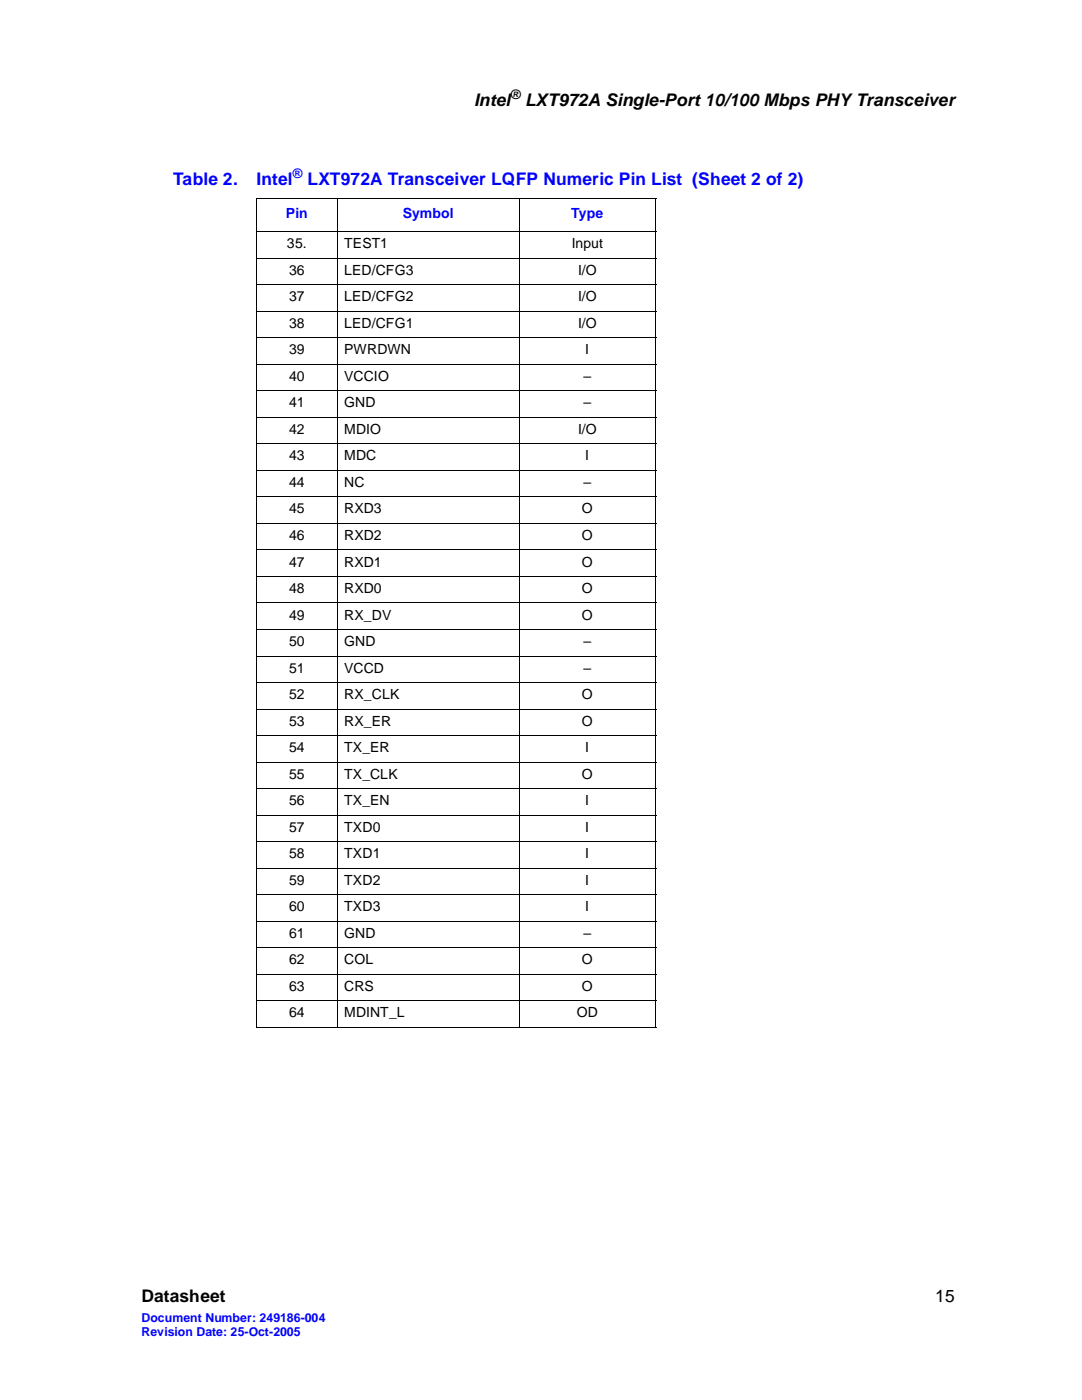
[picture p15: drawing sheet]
<svg xmlns="http://www.w3.org/2000/svg" width="216mm" height="279mm" viewBox="0 0 216 279" stroke-linecap="round" stroke-linejoin="round" font-family="sans-serif">
<defs><g id="words">
<g font-size="3.5">
<text x="94.6" y="21.1">Intel</text>
<text x="104.8" y="21.1">LXT972A Single-Port 10/100 Mbps PHY Transceiver</text>
<text x="28.2" y="259.9">Datasheet</text>
<text x="186.6" y="259.9">15</text>
</g>
<g font-size="3.5" fill="#00f">
<text x="34.6" y="36.9">Table 2.</text>
<text x="51.2" y="36.9">Intel</text>
<text x="61.3" y="36.9">LXT972A Transceiver LQFP Numeric Pin List (Sheet 2 of 2)</text>
</g>
<g font-size="2.8" fill="#00f">
<text x="57" y="43.5">Pin</text>
<text x="80.4" y="43.5">Symbol</text>
<text x="114" y="43.5">Type</text>
</g>
<g font-size="2.8">
<text x="57.3" y="49.6">35.</text>
<text x="68.7" y="49.6">TEST1</text>
<text x="114.1" y="49.6">Input</text>
<text x="57.7" y="54.8">36</text>
<text x="68.7" y="54.8">LED/CFG3</text>
<text x="115.3" y="54.8">I/O</text>
<text x="57.7" y="60.1">37</text>
<text x="57.7" y="65.4">38</text>
<text x="68.7" y="60.1">LED/CFG2</text>
<text x="68.7" y="65.4">LED/CFG1</text>
<text x="115.3" y="60.1">I/O</text>
<text x="115.3" y="65.4">I/O</text>
<text x="57.7" y="70.7">39</text>
<text x="68.7" y="70.7">PWRDWN</text>
<text x="116.8" y="70.7">I</text>
<text x="57.7" y="76">40</text>
<text x="68.7" y="76">VCCIO</text>
<text x="116.4" y="76">–</text>
<text x="57.7" y="81.3">41</text>
<text x="68.7" y="81.3">GND</text>
<text x="116.4" y="81.3">–</text>
<text x="57.7" y="86.6">42</text>
<text x="68.7" y="86.6">MDIO</text>
<text x="115.3" y="86.6">I/O</text>
<text x="57.7" y="91.9">43</text>
<text x="68.7" y="91.9">MDC</text>
<text x="116.8" y="91.9">I</text>
<text x="57.7" y="97.1">44</text>
<text x="68.7" y="97.1">NC</text>
<text x="116.4" y="97.1">–</text>
<text x="57.7" y="102.5">45</text>
<text x="57.7" y="107.7">46</text>
<text x="68.7" y="102.5">RXD3</text>
<text x="68.7" y="107.7">RXD2</text>
<text x="116.1" y="102.5">O</text>
<text x="116.1" y="107.7">O</text>
<text x="57.7" y="113.1">47</text>
<text x="68.7" y="113.1">RXD1</text>
<text x="116.1" y="113.1">O</text>
<text x="57.7" y="118.3">48</text>
<text x="68.7" y="118.3">RXD0</text>
<text x="116.1" y="118.3">O</text>
<text x="57.7" y="123.6">49</text>
<text x="68.7" y="123.6">RX_DV</text>
<text x="116.1" y="123.6">O</text>
<text x="57.7" y="128.9">50</text>
<text x="68.7" y="128.9">GND</text>
<text x="116.4" y="128.9">–</text>
<text x="57.7" y="134.2">51</text>
<text x="68.7" y="134.2">VCCD</text>
<text x="116.4" y="134.2">–</text>
<text x="57.7" y="139.5">52</text>
<text x="68.7" y="139.5">RX_CLK</text>
<text x="116.1" y="139.5">O</text>
<text x="57.7" y="144.8">53</text>
<text x="68.7" y="144.8">RX_ER</text>
<text x="116.1" y="144.8">O</text>
<text x="57.7" y="150.1">54</text>
<text x="57.7" y="155.4">55</text>
<text x="68.7" y="150.1">TX_ER</text>
<text x="68.7" y="155.4">TX_CLK</text>
<text x="116.1" y="155.4">O</text>
<text x="116.8" y="150.1">I</text>
<text x="57.7" y="160.6">56</text>
<text x="68.7" y="160.6">TX_EN</text>
<text x="116.8" y="160.6">I</text>
<text x="57.7" y="166">57</text>
<text x="68.7" y="166">TXD0</text>
<text x="116.8" y="166">I</text>
<text x="57.7" y="171.2">58</text>
<text x="68.7" y="171.2">TXD1</text>
<text x="116.8" y="171.2">I</text>
<text x="57.7" y="176.6">59</text>
<text x="68.7" y="176.6">TXD2</text>
<text x="116.8" y="176.6">I</text>
<text x="57.7" y="181.8">60</text>
<text x="68.7" y="181.8">TXD3</text>
<text x="116.8" y="181.8">I</text>
<text x="57.7" y="187.1">61</text>
<text x="68.7" y="187.1">GND</text>
<text x="116.4" y="187.1">–</text>
<text x="57.7" y="192.4">62</text>
<text x="57.7" y="197.7">63</text>
<text x="68.7" y="192.4">COL</text>
<text x="68.7" y="197.7">CRS</text>
<text x="116.1" y="192.4">O</text>
<text x="116.1" y="197.7">O</text>
<text x="57.7" y="203">64</text>
<text x="68.7" y="203">MDINT_L</text>
<text x="115.1" y="203">OD</text>
</g>
<text font-size="2.6" x="101.8" y="19.7">®</text>
<text font-size="2.6" fill="#00f" x="58.4" y="35.5">®</text>
<g font-size="2.5" fill="#00f">
<text x="28.2" y="263.8">Document Number: 249186-004</text>
<text x="28.2" y="266.6">Revision Date: 25-Oct-2005</text>
</g>
</g></defs>
<g fill="none" stroke="#000" stroke-width=".2">
<path d="M51.1 39.6h79.8M51.2 39.7v165.2M67.3 39.5v165.6M103.6 39.5v165.6M130.8 39.7v165.2M51.1 46.3h79.8M51.1 51.5h79.8M51.1 56.8h79.8M51.1 62.1h79.8M51.1 67.4h79.8M51.1 72.7h79.8M51.1 78h79.8"/>
<path d="M51.1 83.3h79.8M51.1 88.6h79.8M51.1 93.8h79.8M51.1 99.2h79.8M51.1 104.4h79.8M51.1 109.8h79.8M51.1 115h79.8M51.1 120.3h79.8M51.1 125.6h79.8M51.1 130.9h79.8M51.1 136.2h79.8M51.1 141.5h79.8"/>
<path d="M51.1 146.8h79.8M51.1 152.1h79.8M51.1 157.3h79.8M51.1 162.7h79.8M51.1 167.9h79.8M51.1 173.3h79.8M51.1 178.5h79.8M51.1 183.8h79.8M51.1 189.1h79.8M51.1 194.4h79.8M51.1 199.7h79.8M51.1 205h79.8"/>
</g>
<use href="#words"/>
</svg>
